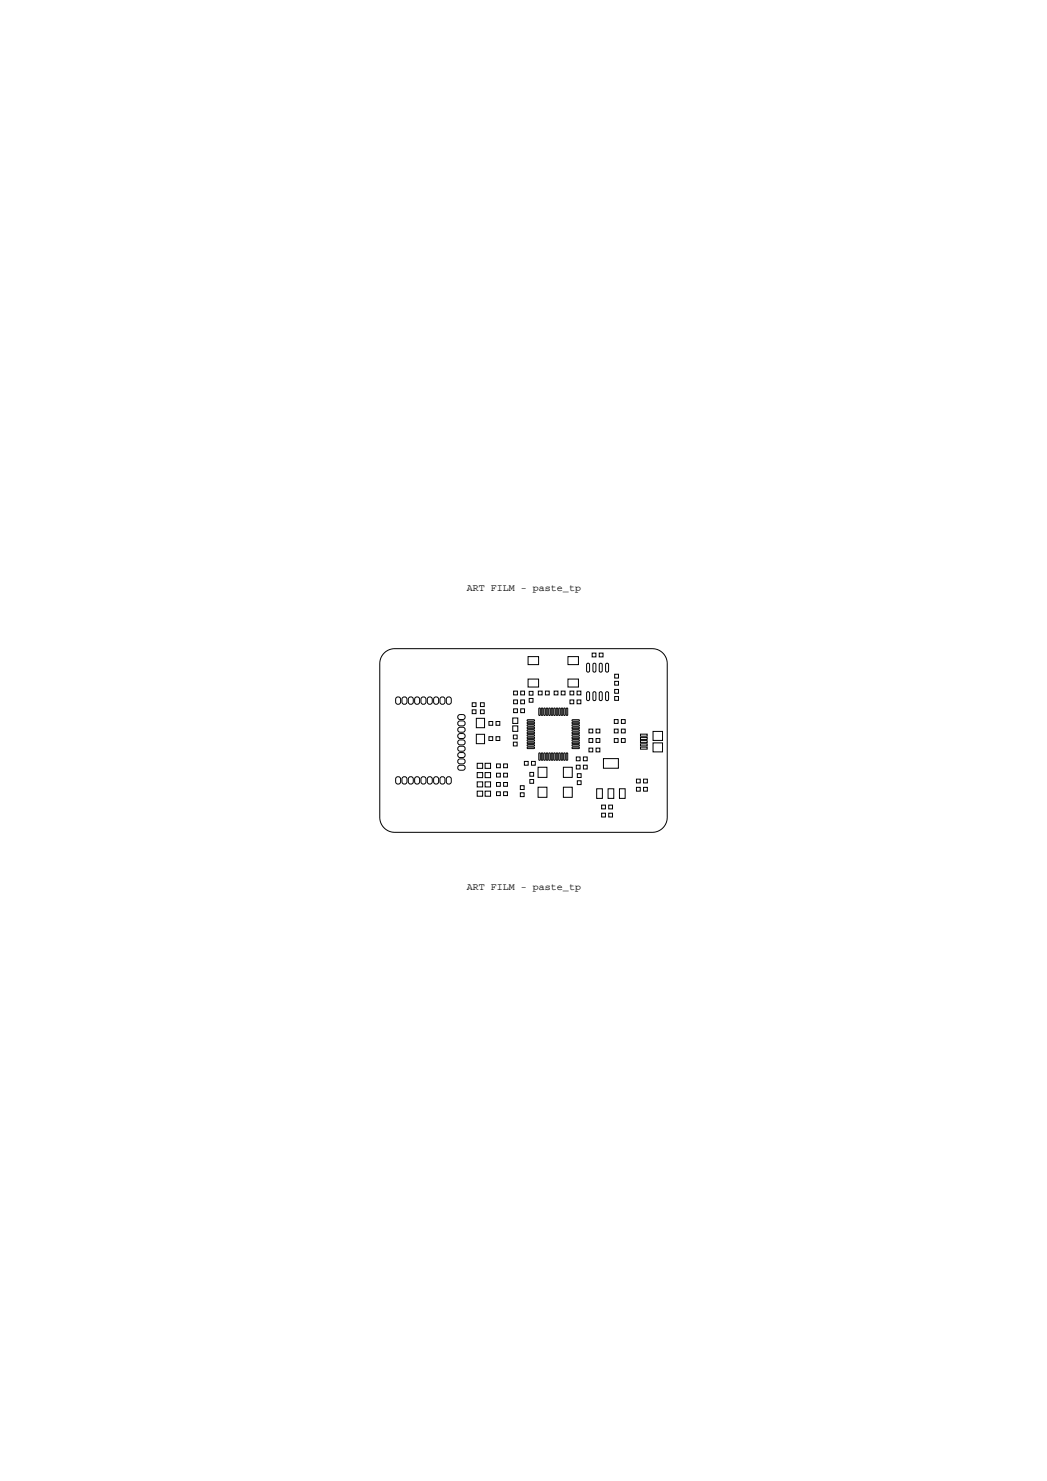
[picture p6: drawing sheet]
<svg xmlns="http://www.w3.org/2000/svg" width="210mm" height="297mm" viewBox="0 0 210 297" stroke-linecap="round" stroke-linejoin="round" font-family="sans-serif">
<defs><g id="words">
<g font-size="2">
<text x="93.7" y="118.6">ART FILM - paste_tp</text>
<text x="93.7" y="178.4">ART FILM - paste_tp</text>
</g>
</g></defs>
<!-- layer: Board Outline -->
<path d="M77 131l.9-.6 1.3-.3h51.6a3 3 0 0 1 3 3v30.8a3 3 0 0 1-3 3h-51.6a3 3 0 0 1-3-3v-30.8l.2-1.2z" fill="none" stroke="#000" stroke-width=".2"/>
<!-- layer: Nets -->
<g fill="none" stroke="#000" stroke-width=".2">
<path d="M79.5 139.9l.5-.1a.88 .88 0 0 1 0 1.4h-.3a.96 .96 0 0 1-.2-1.3zM80.7 139.9l.6-.1a.88 .88 0 0 1 0 1.4h-.3a.96 .96 0 0 1-.3-1.3zM82 139.9l.5-.1a.88 .88 0 0 1 0 1.4h-.3a.96 .96 0 0 1-.2-1.3zM83.3 139.9l.5-.1a.88 .88 0 0 1 0 1.4h-.3a.96 .96 0 0 1-.2-1.3zM84.5 139.9l.6-.1a.88 .88 0 0 1 0 1.4h-.3a.96 .96 0 0 1-.3-1.3zM85.8 139.9l.6-.1a.88 .88 0 0 1 0 1.4h-.3a.96 .96 0 0 1-.3-1.3zM87.1 139.9l.5-.1a.88 .88 0 0 1 0 1.4h-.3a.96 .96 0 0 1-.2-1.3zM88.3 139.9l.6-.1a.88 .88 0 0 1 0 1.4h-.3a.96 .96 0 0 1-.3-1.3zM89.6 139.9l.6-.1a.88 .88 0 0 1 0 1.4h-.3a.96 .96 0 0 1-.3-1.3zM103 138.6h.8v.8h-.8zM104.4 138.6h.8v.8h-.8zM105.9 136.2h2.1v1.6h-2.1z"/>
<path d="M105.9 131.7h2.1v1.6h-2.1zM106.1 138.6h.8v.8h-.8zM108 138.6h.7v.8h-.7zM109.4 138.6h.8v.8h-.8zM111.1 138.6h.8v.8h-.8zM112.6 138.6h.7v.8h-.7zM113.9 136.2h2.1v1.6h-2.1zM113.9 131.7h2.1v1.6h-2.1zM114.3 138.6h.8v.8h-.8zM115.7 138.6h.8v.8h-.8zM117.7 133.1h.5l.1 .2v1.2l-.3 .3-.3-.3zM117.7 138.8h.5l.1 .2v1.2l-.3 .3-.3-.3z"/>
<path d="M118.8 131h.7v.7h-.7zM119 138.8h.4l.1 .2v1.2l-.3 .3-.3-.3zM119 133.1h.4l.1 .2v1.2l-.3 .3-.3-.3zM120.2 131h.8v.7h-.8zM120.3 138.8h.4l.1 .2v1.2l-.3 .3-.3-.3zM120.3 133.1h.4l.1 .2v1.2l-.3 .3-.3-.3zM121.6 138.8h.4l.1 .2v1.2l-.3 .3-.3-.3zM121.6 133.1h.4l.1 .2v1.2l-.3 .3-.3-.3zM123.3 135.2h.8v.8h-.8zM123.3 136.6h.8v.8h-.8zM123.3 138.3h.8v.7h-.8zM123.3 139.7h.8v.7h-.8z"/>
<path d="M79.5 155.9l.5-.1a.88 .88 0 0 1 0 1.4h-.3a.96 .96 0 0 1-.2-1.3zM80.7 155.9l.6-.1a.88 .88 0 0 1 0 1.4h-.3a.96 .96 0 0 1-.3-1.3zM82 155.9l.5-.1a.88 .88 0 0 1 0 1.4h-.3a.96 .96 0 0 1-.2-1.3zM83.3 155.9l.5-.1a.88 .88 0 0 1 0 1.4h-.3a.96 .96 0 0 1-.2-1.3zM84.5 155.9l.6-.1a.88 .88 0 0 1 0 1.4h-.3a.96 .96 0 0 1-.3-1.3zM85.8 155.9l.6-.1a.88 .88 0 0 1 0 1.4h-.3a.96 .96 0 0 1-.3-1.3zM87.1 155.9l.5-.1a.88 .88 0 0 1 0 1.4h-.3a.96 .96 0 0 1-.2-1.3zM88.3 155.9l.6-.1a.88 .88 0 0 1 0 1.4h-.3a.96 .96 0 0 1-.3-1.3zM89.6 155.9l.6-.1a.88 .88 0 0 1 0 1.4h-.3a.96 .96 0 0 1-.3-1.3zM92 144.7a.96 .96 0 0 1 1.3 .2v.3a.88 .88 0 0 1-1.5 0zM92 151a.96 .96 0 0 1 1.3 .3v.3a.88 .88 0 0 1-1.5 0zM92 149.8a.96 .96 0 0 1 1.3 .2v.3a.88 .88 0 0 1-1.5 0z"/>
<path d="M92 152.3a.96 .96 0 0 1 1.3 .2v.3a.88 .88 0 0 1-1.5 0zM92 153.6a.96 .96 0 0 1 1.3 .2v.3a.88 .88 0 0 1-1.5 0zM92 143.4a.96 .96 0 0 1 1.3 .3v.2a.88 .88 0 0 1-1.5 0zM92 147.2a.96 .96 0 0 1 1.3 .3v.3a.88 .88 0 0 1-1.5 0zM92 148.5a.96 .96 0 0 1 1.3 .2v.3a.88 .88 0 0 1-1.5 0zM92 145.9a.96 .96 0 0 1 1.3 .3v.3a.88 .88 0 0 1-1.5 0zM94.7 142.4h.8v.7h-.8zM94.7 140.9h.8v.8h-.8zM95.5 147.3h1.7v1.8h-1.7zM95.5 144.1h1.7v1.8h-1.7zM95.7 153.1h1.1v1h-1.1zM95.7 154.9h1.1v1.1h-1.1z"/>
<path d="M95.7 156.8h1.1v1h-1.1zM95.7 158.7h1.1v1h-1.1zM96.4 142.4h.7v.7h-.7zM96.4 140.9h.7v.8h-.7zM97.3 153.1h1.1v1h-1.1zM97.3 154.9h1.1v1.1h-1.1zM97.3 156.8h1.1v1h-1.1zM97.3 158.7h1.1v1h-1.1zM98.1 147.7h.7v.8h-.7zM98.1 144.7h.7v.8h-.7zM99.5 144.7h.8v.8h-.8zM99.5 147.7h.8v.8h-.8z"/>
<path d="M99.6 153.2h.8v.8h-.8zM99.6 155.1h.8v.7h-.8zM99.6 156.9h.8v.8h-.8zM99.6 158.8h.8v.7h-.8zM101 158.8h.8v.7h-.8zM101 153.2h.8v.8h-.8zM101 155.1h.8v.7h-.8zM101 156.9h.8v.8h-.8zM102.8 145.6h1.1v1.1h-1.1zM102.8 144h1.1v1.1h-1.1zM103 147.4h.7v.8h-.7zM103 148.8h.7v.8h-.7z"/>
<path d="M103 140.4h.8v.7h-.8zM103 142.2h.8v.7h-.8zM104.4 159h.7v.8h-.7zM104.4 157.6h.7v.7h-.7zM104.4 140.4h.8v.7h-.8zM104.4 142.2h.8v.7h-.8zM105.2 152.7h.7v.8h-.7zM105.7 144.9l1.4-.1 .1 .3h-1.3zM105.7 147.4l1.4-.1 .1 .3h-1.3zM105.7 145.4l1.4-.1 .1 .3h-1.3zM105.7 145.9l1.4-.1 .1 .3h-1.3zM105.7 144.4l1.4-.1 .1 .3h-1.3z"/>
<path d="M105.7 148.9l1.4-.1 .1 .3h-1.3zM105.7 146.9l1.4-.1 .1 .3h-1.3zM105.7 146.4l1.4-.1 .1 .3h-1.3zM105.7 149.9l1.4-.1 .1 .3h-1.3zM105.7 149.4l1.4-.1 .1 .3h-1.3zM105.7 148.4l1.4-.1 .1 .3h-1.3zM105.7 147.9l1.4-.1 .1 .3h-1.3zM106.1 140.1h.8v.7h-.8zM106.3 156.3h.7v.8h-.7zM106.3 154.9h.7v.8h-.7zM106.6 152.7h.8v.8h-.8zM107.9 157.9h1.8v2h-1.8z"/>
<path d="M107.9 153.9h1.8v2h-1.8zM108.1 142l.3 .1-.1 1.4-.2-.2zM108.1 151l.3 .1-.1 1.4-.2-.2zM108.6 142l.3 .1-.1 1.4-.2-.2zM108.6 151l.3 .1-.1 1.4-.2-.2zM109.1 151l.3 .1-.1 1.4-.2-.2zM109.1 142l.3 .1-.1 1.4-.2-.2zM109.6 151l.3 .1-.1 1.4-.2-.2zM109.6 142l.3 .1-.1 1.4-.2-.2zM110.1 142l.3 .1-.1 1.4-.2-.2zM110.1 151l.3 .1-.1 1.4-.2-.2zM110.6 151l.3 .1-.1 1.4-.2-.2z"/>
<path d="M110.6 142l.3 .1-.1 1.4-.2-.2zM111.1 151l.3 .1-.1 1.4-.2-.2zM111.1 142l.3 .1-.1 1.4-.2-.2zM111.6 151l.3 .1-.1 1.4-.2-.2zM111.6 142l.3 .1-.1 1.4-.2-.2zM112.1 151l.3 .1-.1 1.4-.2-.2zM112.1 142l.3 .1-.1 1.4-.2-.2zM112.6 151l.3 .1-.1 1.4-.2-.2zM112.6 142l.3 .1-.1 1.4-.2-.2zM113 153.9h1.8v2h-1.8zM113 157.9h1.8v2h-1.8zM113.1 142l.3 .1-.1 1.4-.2-.2z"/>
<path d="M113.1 151l.3 .1-.1 1.4-.2-.2zM113.6 151l.3 .1-.1 1.4-.2-.2zM113.6 142l.3 .1-.1 1.4-.2-.2zM114.3 140.4h.8v.7h-.8zM114.7 148.9l1.4-.1 .1 .3h-1.3zM114.7 148.4l1.4-.1 .1 .3h-1.3zM114.7 145.4l1.4-.1 .1 .3h-1.3zM114.7 147.4l1.4-.1 .1 .3h-1.3zM114.7 147.9l1.4-.1 .1 .3h-1.3zM114.7 145.9l1.4-.1 .1 .3h-1.3zM114.7 149.9l1.4-.1 .1 .3h-1.3zM114.7 149.4l1.4-.1 .1 .3h-1.3z"/>
<path d="M114.7 144.9l1.4-.1 .1 .3h-1.3zM114.7 144.4l1.4-.1 .1 .3h-1.3zM114.7 146.9l1.4-.1 .1 .3h-1.3zM114.7 146.4l1.4-.1 .1 .3h-1.3zM115.6 153.5h.8v.7h-.8zM115.6 151.8h.8v.8h-.8zM115.7 140.4h.8v.7h-.8zM115.8 155.2h.8v.7h-.8zM115.8 156.6h.8v.7h-.8zM117 151.8h.8v.8h-.8zM117 153.5h.8v.7h-.8zM118.1 148.1h.8v.8h-.8z"/>
<path d="M118.1 150h.8v.8h-.8zM118.1 146.2h.8v.8h-.8zM119.6 148.1h.7v.8h-.7zM119.6 146.2h.7v.8h-.7zM119.6 150h.7v.8h-.7zM119.7 158.2h1.1v1.9h-1.1zM121 152.1h3v2h-3zM122 158.2h1.1v1.9h-1.1zM123.2 144.3h.8v.8h-.8zM123.2 146.2h.8v.8h-.8zM123.2 148.1h.8v.8h-.8zM124.2 158.2h1.2v1.9h-1.2z"/>
<path d="M124.6 148.1h.8v.8h-.8zM124.6 146.2h.8v.8h-.8zM124.6 144.3h.8v.8h-.8zM127.7 156.2h.7v.8h-.7zM127.7 157.9h.7v.8h-.7zM128.5 149.8h1.3v.4h-1.3zM128.5 149.2h1.3v.4h-1.3zM128.5 148.5h1.3v.4h-1.3zM128.5 147.2h1.3v.4h-1.3zM128.5 147.9h1.3v.4h-1.3zM129.1 156.2h.7v.8h-.7zM129.1 157.9h.7v.8h-.7z"/>
<path d="M131 149h1.9v1.8h-1.9zM131 146.7h1.9v1.8h-1.9zM120.7 161.5h.7v.7h-.7zM120.7 163.1h.7v.7h-.7zM122.1 161.5h.8v.7h-.8zM122.1 163.1h.8v.7h-.8z"/>
</g>
<use href="#words"/>
</svg>
